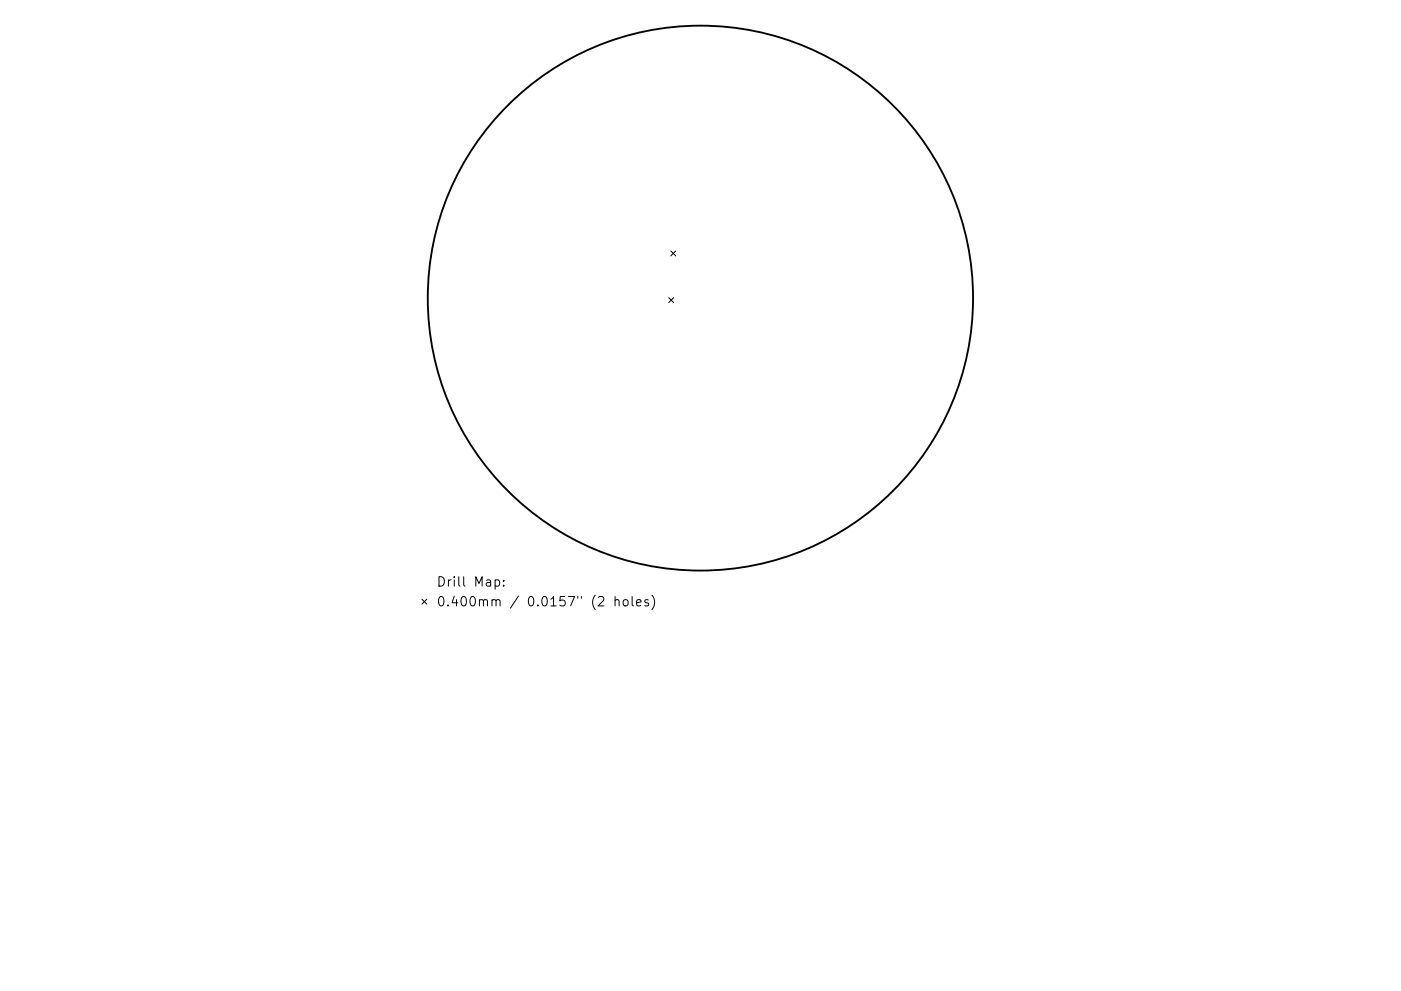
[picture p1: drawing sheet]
<svg xmlns="http://www.w3.org/2000/svg" width="297mm" height="210mm" viewBox="0 0 297 210" stroke-linecap="round" stroke-linejoin="round" font-family="sans-serif">
<defs><g id="words">
<g font-size="2.8">
<text x="92.5" y="124.5">Drill Map:</text>
<text x="92.5" y="128.7">0.400mm / 0.0157&quot; (2 holes)</text>
</g>
</g></defs>
<circle cx="148.5" cy="63.3" r="57.8" fill="none" stroke="#000" stroke-width=".39"/>
<g fill="none" stroke="#000" stroke-width=".21">
<path d="M142.2 53.2l1.1 1.1M143.3 53.2l-1.1 1.1M141.8 63.2l1 1M142.8 63.2l-1 1M89.4 127.1l1.1 1.1M90.5 127.1l-1.1 1.1M105 123.1l.6-.1 .3 .4v.6l-.2 .3h-.7M106.8 124.2v.2M106.8 123.1v.2M130.4 127.4l.3-.2 .5 .1 .1 1.3M130.4 126.6v2M132.2 127.4l.3-.2a.54 .54 0 0 1 .7 .4v.6a.54 .54 0 0 1-.6 .4 .54 .54 0 0 1-.5-.4z"/>
<path d="M134 126.6v1.7l.3 .3M135 127.9l.9-.2-.1-.4-.5-.1-.3 .3 .1 1h.7M137.5 127.3l-.5-.1-.3 .3 .1 .3 .7 .2v.5h-.8M138.2 126.3a2.29 2.29 0 0 1 0 3"/>
</g>
<use href="#words"/>
</svg>
